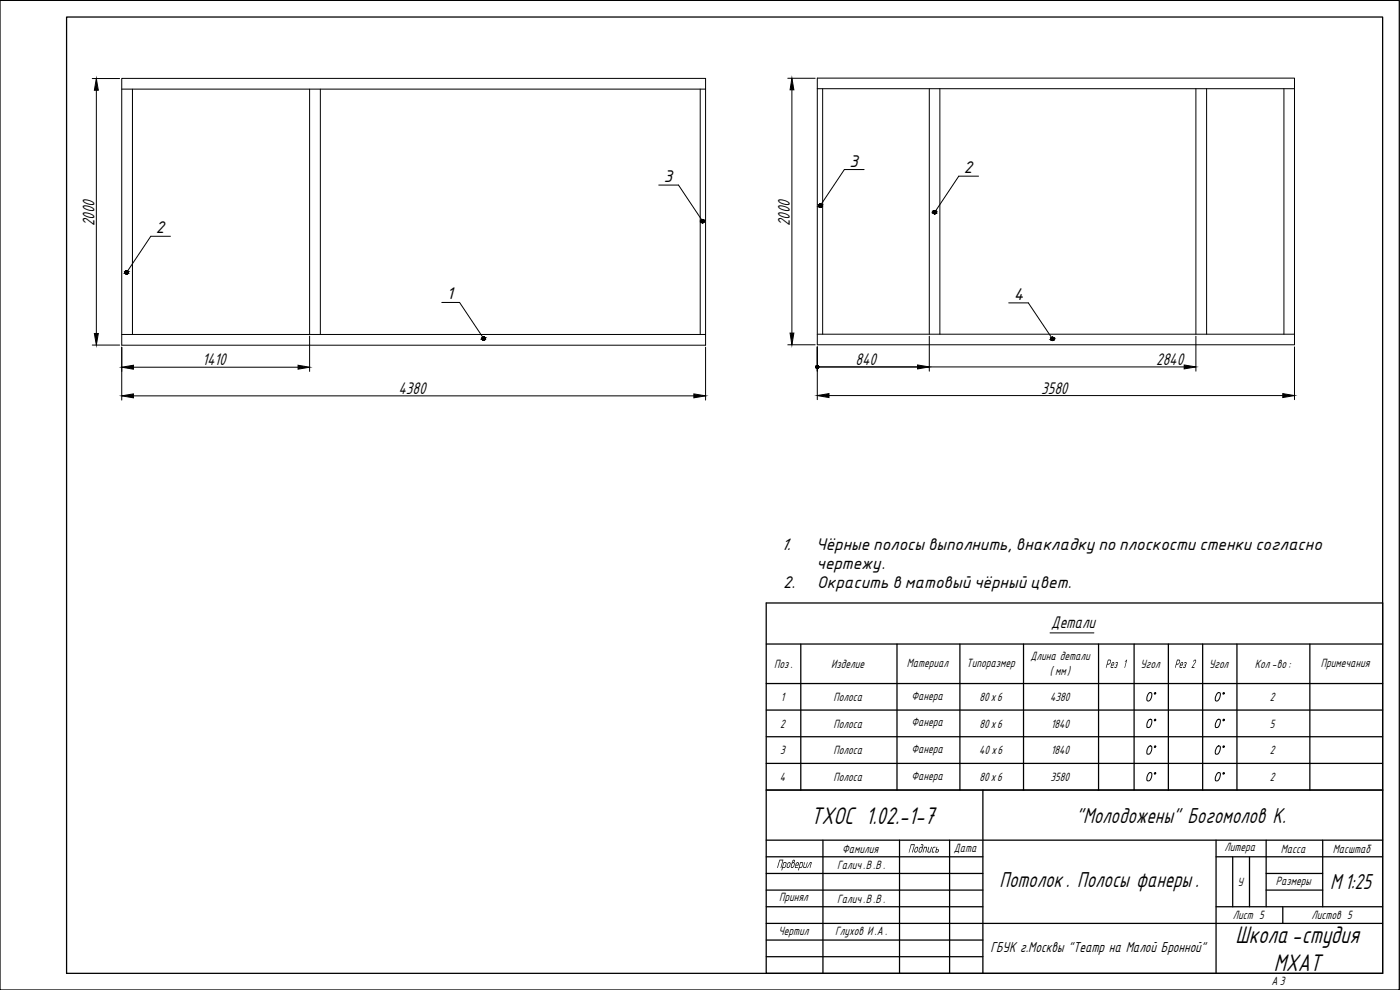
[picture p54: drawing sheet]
<svg xmlns="http://www.w3.org/2000/svg" width="420mm" height="297mm" viewBox="0 0 420 297" stroke-linecap="round" stroke-linejoin="round" font-family="sans-serif">
<defs><g id="words">
<g font-size="8">
<text x="243.3" y="247.1">ТХОС 1.02.-1-7</text>
<text x="370.8" y="282.9">Школа-студия</text>
<text x="382.3" y="291.2">МХАТ</text>
</g>
<g font-size="7.2">
<text x="322.9" y="246.8">&quot;Молодожены&quot; Богомолов К.</text>
<text x="300" y="266.1">Потолок. Полосы фанеры .</text>
<text x="399.2" y="266.8">М1:25</text>
</g>
<g font-size="6.2">
<text x="347.8" y="211.7" transform="rotate(-90 347.8 211.7)">0°</text>
<text x="368.3" y="211.7" transform="rotate(-90 368.3 211.7)">0°</text>
<text x="347.8" y="235.7" transform="rotate(-90 347.8 235.7)">0°</text>
<text x="368.3" y="235.7" transform="rotate(-90 368.3 235.7)">0°</text>
</g>
<g font-size="5.7">
<text x="342.9" y="219.4">0°</text>
<text x="363.4" y="219.4">0°</text>
<text x="342.9" y="227.5">0°</text>
<text x="363.4" y="227.5">0°</text>
</g>
<g font-size="5.6">
<text x="28.3" y="67.9" transform="rotate(-90 28.3 67.9)">2000</text>
<text x="237.1" y="67.8" transform="rotate(-90 237.1 67.8)">2000</text>
<text x="60.7" y="109.6">1410</text>
<text x="256.8" y="109.5">840</text>
<text x="347" y="109.5">2840</text>
<text x="119.6" y="118.2">4380</text>
<text x="312.5" y="118.1">3580</text>
<text x="315.5" y="188.5">Детали</text>
</g>
<g font-size="4.9">
<text x="254.9" y="50">3</text>
<text x="289.3" y="51.9">2</text>
<text x="199.2" y="54.6">3</text>
<text x="46.7" y="70">2</text>
<text x="134.1" y="89.9">1</text>
<text x="304.2" y="89.9">4</text>
<text x="234.3" y="164.9">1.</text>
<text x="244.9" y="164.9">Чёрные полосы выполнить, внакладку по плоскости стенки согласно</text>
<text x="245.1" y="170.7">чертежу.</text>
<text x="235" y="176.5">2.</text>
<text x="245.3" y="176.5">Окрасить в матовый чёрный цвет.</text>
</g>
<text font-size="4.8" x="297.3" y="285.6">ГБУК г.Москвы &quot;Театр на Малой Бронной&quot;</text>
<g font-size="4">
<text x="232.3" y="200.4">Поз.</text>
<text x="249.5" y="200.4">Изделие</text>
<text x="272.1" y="200">Материал</text>
<text x="290.1" y="200">Типоразмер</text>
<text x="309.2" y="198.1">Длина детали</text>
<text x="315.1" y="202.5">( мм)</text>
<text x="331.7" y="200.4">Рез</text>
<text x="336.9" y="200.4">1</text>
<text x="342.3" y="200.4">Угол</text>
<text x="352.4" y="200.4">Рез 2</text>
<text x="362.8" y="200.4">Угол</text>
<text x="376.6" y="200.4">Кол-во:</text>
<text x="396.4" y="200">Примечания</text>
<text x="273.6" y="210">Фанера</text>
<text x="234.3" y="210.3">1</text>
<text x="250.1" y="210.3">Полоса</text>
<text x="293.9" y="210.3">80 х6</text>
<text x="315.2" y="210.3">4380</text>
<text x="381.1" y="210.3">2</text>
<text x="234.1" y="218.3">2</text>
<text x="250.1" y="218.3">Полоса</text>
<text x="273.6" y="218">Фанера</text>
<text x="293.9" y="218.3">80 х6</text>
<text x="315.4" y="218.3">1840</text>
<text x="381.1" y="218.3">5</text>
<text x="234.1" y="226.3">3</text>
<text x="250.1" y="226.3">Полоса</text>
<text x="273.6" y="226">Фанера</text>
<text x="293.8" y="226.3">40 х6</text>
<text x="315.4" y="226.3">1840</text>
<text x="381.1" y="226.3">2</text>
<text x="273.6" y="234">Фанера</text>
<text x="234" y="234.3">4</text>
<text x="250.1" y="234.3">Полоса</text>
<text x="293.9" y="234.3">80 х6</text>
<text x="315.3" y="234.3">3580</text>
<text x="381.1" y="234.3">2</text>
<text x="252.7" y="255.8">Фамилия</text>
<text x="272.5" y="255.8">Подпись</text>
<text x="286.3" y="255.6">Дата</text>
<text x="367.5" y="255.4">Литера</text>
<text x="384.4" y="255.8">Масса</text>
<text x="400" y="255.8">Масштаб</text>
<text x="233" y="260.4">Проверил</text>
<text x="251.2" y="260.8">Галич.В.В.</text>
<text x="371.3" y="265.8">У</text>
<text x="382.9" y="265.5">Размеры</text>
<text x="233.8" y="270.5">Принял</text>
<text x="251.2" y="270.8">Галич.В.В.</text>
<text x="370" y="275.8">Лист 5</text>
<text x="393.6" y="275.8">Листов 5</text>
<text x="233.6" y="280.4">Чертил</text>
<text x="250.6" y="280.4">Глухов И.А.</text>
<text x="381.6" y="295.6">А 3</text>
</g>
</g></defs>
<!-- layer: 0 -->
<g fill="none" stroke="#000" stroke-width=".3">
<path d="M36.5 23.5h175.3v80.1h-175.3zM36.5 26.7h175.3M39.8 26.7v73.7M92.9 26.7v73.7M96.1 26.7v73.7M210.1 26.7v73.7M245.3 23.4h143.2v80h-143.2zM245.3 26.6h143.2M246.9 26.6v73.7M278.9 26.6v73.7M282.1 26.6v73.7M358.9 26.6v73.7"/>
<path d="M362.1 26.6v73.7M385.3 26.6v73.7M36.5 100.4h175.3M245.3 100.3h143.2"/>
</g>
<g fill="none" stroke="#000" stroke-width=".38">
<path d="M0 .1h419.9v296.9h-419.9zM20 5.1h395v286.9h-395zM230 237.1h185v54.9h-185zM295 237.1v54.9M230 252.1h185M230 257.1h65M247 252.1v39.9M270 252.1v39.9M285 252.1v39.9M365 257.1h50M365 252.1v39.9M370 257.1v15"/>
<path d="M375 257.1v15M380 252.1v20M397 252.1v20M230 262.1h65M230 267.1h65M230 272.1h65M230 277.1h185M365 272.1h50M380 262.1h17M380 267.1h17M385 272.1v5M230 282.1h65"/>
<path d="M230 287h65"/>
</g>
<g fill="#000">
<path d="M241.4 258.7l.2 .1-.3 1.3 .5 .1 .6-1.5-.5 1.7-.9-.1zM243 258.8l.6-.1-.4 1.7-.2-.1 .4-1.4h-.2l-1 1.5zM278.6 254.2l.2-.1-.3 1.4 .6 .1 .3-1.4 .3-.1-.6 1.7h-.6l-.2-.2zM280 254.3l.2-.2h.6l-.1 .2-.6 .2-.2 1 .4 .1v.2l-.6-.2z"/>
<path d="M240.1 258.8l.7-.1 .2 .5-.3 1-.8 .2-.4 .8zM240.3 258.9l-.4 1.3 .7-.2 .2-1z"/>
<path d="M281.1 254.1h.2l-.2 .7h.5l.2 .5-.4 .5h-.7zM281.1 255l-.2 .6 .6-.1 .1-.3z"/>
</g>
<g fill="none" stroke="#000" stroke-width=".3">
<path d="M27.7 23.6h8.2M28.9 27.1v73M236.4 23.5h8.2M237.7 27v72.9M27.7 103.5h8.2M36.5 104.2v15.8M40 118.8h168.2M40 110.2h49.5M92.9 100.8v10.6M211.8 104.2v15.8M236.4 103.4h8.2M245.3 104.1v15.8"/>
<path d="M245.3 110.1h110.1M248.8 118.7h136.2M278.9 100.9v10.5M358.9 100.9v10.5M388.5 104.1v15.8"/>
</g>
<path d="M28.9 23.6l.6 3.5h-1.2zM237.7 23.5l.6 3.5h-1.2zM237.1 99.9h1.2l-.6 3.5zM28.3 100.1h1.2l-.6 3.4zM36.5 118.8l3.5-.6v1.2zM36.5 110.2l3.5-.6v1.2zM89.5 109.6l3.4 .6-3.4 .6zM208.2 118.2l3.6 .6-3.6 .6zM245.3 118.7l3.5-.6v1.2zM275.4 109.5l3.5 .6-3.5 .6zM355.4 109.5l3.5 .6-3.5 .6zM385 118.1l3.5 .6-3.5 .6z" fill="#000" stroke="#000" stroke-width=".3"/>
<!-- layer: 0 -->
<g fill="#000" stroke="#000" stroke-width=".3">
<path d="M244.9 110.1v.2l.4-.2zM244.9 110.3l.4-.2-.2 .4zM245.3 110.1l-.2 .4h.2z"/>
<path d="M244.9 110.1v.2l.4-.2zM244.9 110.3l.4-.2-.2 .4zM245.3 110.1l-.2 .4h.2z"/>
<path d="M245.3 110.1v.4h.2zM245.3 110.1l.4 .2-.2 .2zM245.3 110.1l.4 .2v-.2z"/>
<path d="M245.1 109.7l.2 .4v-.4zM245.1 109.7l.2 .4-.4-.2zM244.9 109.9v.2h.4z"/>
<path d="M245.3 110.1v.4h.2zM245.3 110.1l.4 .2-.2 .2zM245.3 110.1l.4 .2v-.2z"/>
<path d="M245.1 109.7l.2 .4v-.4zM245.1 109.7l.2 .4-.4-.2zM244.9 109.9v.2h.4z"/>
<path d="M245.3 110.1h.4v-.2zM245.5 109.7l.2 .2-.4 .2zM245.3 109.7v.4l.2-.4z"/>
<path d="M245.3 110.1h.4v-.2zM245.5 109.7l.2 .2-.4 .2zM245.3 109.7v.4l.2-.4z"/>
</g>
<path d="M197.7 55.5h5.9l7.3 10.9M259.3 50.9h-5.9l-7.2 10.8M293.7 52.9h-6l-7.2 10.8M51.1 70.9h-5.8l-7.3 10.8M210.4 66.4l.5-.5 .4 .5-.4 .4zM246.2 61.2l.5 .5-.5 .5-.5-.5zM280 63.7l.5-.6 .5 .6-.5 .5zM37.5 81.7l.5-.5 .5 .5-.5 .5zM132.6 90.7h5.3l7.3 10.9M302.7 90.9h5.9l7.2 10.8M144.7 101.6l.5-.5 .5 .5-.5 .5zM315.8 101.2l.6 .5-.6 .5-.4-.5z" fill="none" stroke="#000" stroke-width=".3"/>
<g fill="#000" stroke="#000" stroke-width=".3">
<path d="M210.7 66.8h.3zM210.7 65.9h.2zM246 62.2h.3zM246.1 61.2h.2zM280.3 64.1h.4zM280.4 63.2h.2zM37.8 82.2h.4zM37.9 81.2h.2zM145 102.1h.3zM145.1 101.1h.1zM315.7 102.1h.3zM315.8 101.2h.1z"/>
<path d="M210.7 66.8h.2zM210.7 66.8h.2z"/>
<path d="M210.7 65.9h.3zM210.7 65.9h.3z"/>
<path d="M210.7 65.9h.4zM210.7 65.9h.4z"/>
<path d="M210.6 65.9h.6zM210.5 65.9h.7z"/>
<path d="M210.6 66.8h.5zM210.6 66.8h.4z"/>
<path d="M210.5 65.9l.7 .1zM210.5 65.9l.7 .1z"/>
<path d="M210.5 66.7h.7zM210.5 66.7l.6 .1z"/>
<path d="M210.4 66l.9 .1zM210.4 66l.9 .1z"/>
<path d="M210.4 66.7h.8zM210.4 66.7h.8z"/>
<path d="M210.4 66.1l.9 .1zM210.4 66.1l.9 .1z"/>
<path d="M210.4 66.6h.9zM210.4 66.6l.8 .1z"/>
<path d="M210.4 66.2h.9zM210.4 66.2h.9z"/>
<path d="M210.4 66.2l.9 .2zM210.4 66.2l.9 .2z"/>
<path d="M210.4 66.4h.9zM210.4 66.4h.9z"/>
<path d="M210.4 66.4l.9 .1zM210.4 66.4l.9 .1z"/>
<path d="M210.4 66.5h.9zM210.4 66.5l.9 .1z"/>
<path d="M246 62.2h.3zM246.1 62.2h.2z"/>
<path d="M246.1 61.2h.2zM246 61.2h.3z"/>
<path d="M246 61.2l.4 .1zM245.9 61.3h.5z"/>
<path d="M245.9 61.3h.6zM245.9 61.3h.6z"/>
<path d="M245.9 62.1h.5zM245.9 62.1l.4 .1z"/>
<path d="M245.9 61.3l.6 .1zM245.8 61.4h.7z"/>
<path d="M245.9 62.1h.6zM245.9 62.1h.5z"/>
<path d="M245.8 61.4l.8 .1zM245.8 61.4l.8 .1z"/>
<path d="M245.8 62h.7zM245.8 62l.7 .1z"/>
<path d="M245.7 61.5h.9zM245.7 61.5h.9z"/>
<path d="M245.7 61.5l1 .1zM245.7 61.5l1 .1z"/>
<path d="M245.7 61.9l.9 .1zM245.7 61.9l.9 .1z"/>
<path d="M245.7 62h.9zM245.7 62h.8z"/>
<path d="M245.7 61.6l1 .1zM245.7 61.6l1 .1z"/>
<path d="M245.7 61.7l1 .1zM245.7 61.7l1 .1z"/>
<path d="M245.7 61.8h1zM245.7 61.8l.9 .1z"/>
<path d="M280.3 64.1l.3 .1zM280.4 64.2h.2z"/>
<path d="M280.4 63.2h.3zM280.3 63.2h.4z"/>
<path d="M280.3 63.2h.5zM280.3 63.2h.5z"/>
<path d="M280.3 63.2l.5 .1zM280.2 63.3h.6z"/>
<path d="M280.3 64.1h.5zM280.3 64.1h.4z"/>
<path d="M280.2 63.3l.7 .1zM280.2 63.3l.7 .1z"/>
<path d="M280.2 64h.6zM280.2 64l.6 .1z"/>
<path d="M280.1 63.4h.9zM280.1 63.4h.9z"/>
<path d="M280.1 64h.8zM280.1 64h.7z"/>
<path d="M280.1 63.4l.9 .1zM280.1 63.4l.9 .1z"/>
<path d="M280.1 63.9h.9zM280.1 63.9l.8 .1z"/>
<path d="M280 63.5l1 .1zM280 63.5l1 .1z"/>
<path d="M280 63.6l1 .1zM280 63.6l1 .1z"/>
<path d="M280 63.7h1zM280 63.7h1z"/>
<path d="M280 63.7l1 .1zM280 63.7l1 .1z"/>
<path d="M280 63.8h1zM280 63.8l1 .1z"/>
<path d="M37.8 82.2h.3zM37.9 82.2h.2z"/>
<path d="M37.9 81.2l.3 .1zM37.8 81.3h.4z"/>
<path d="M37.8 81.3h.5zM37.8 81.3h.5z"/>
<path d="M37.8 81.3l.5 .1zM37.7 81.4h.6z"/>
<path d="M37.8 82.2h.5zM37.8 82.2h.4z"/>
<path d="M37.7 81.4h.7zM37.7 81.4h.7z"/>
<path d="M37.7 82.1h.6zM37.7 82.1l.6 .1z"/>
<path d="M37.6 81.4l.8 .1zM37.6 81.4l.8 .1z"/>
<path d="M37.6 82.1h.8zM37.6 82.1h.7z"/>
<path d="M37.6 81.5l.9 .1zM37.6 81.5l.9 .1z"/>
<path d="M37.6 82h.8zM37.6 82l.8 .1z"/>
<path d="M37.5 81.6h1zM37.5 81.6h1z"/>
<path d="M37.5 81.9h1zM37.5 81.9l.9 .1z"/>
<path d="M37.5 81.6l1 .1zM37.5 81.6l1 .1z"/>
<path d="M37.5 81.7l1 .1zM37.5 81.7l1 .1z"/>
<path d="M37.5 81.8h1zM37.5 81.8l1 .1z"/>
<path d="M145 102.1h.2zM145.1 102.1h.1z"/>
<path d="M145.1 101.1h.2zM145 101.1h.3z"/>
<path d="M145 101.1h.4zM144.9 101.1h.5z"/>
<path d="M144.9 101.1l.6 .1zM144.9 101.1l.6 .1z"/>
<path d="M144.9 102h.5zM144.9 102l.4 .1z"/>
<path d="M144.8 101.2h.7zM144.8 101.2h.7z"/>
<path d="M144.8 102h.7zM144.8 102h.6z"/>
<path d="M144.8 101.2l.8 .1zM144.8 101.2l.8 .1z"/>
<path d="M144.8 101.9h.7zM144.8 101.9l.7 .1z"/>
<path d="M144.7 101.3l.9 .1zM144.7 101.3l.9 .1z"/>
<path d="M144.7 101.8h.9zM144.7 101.8l.8 .1z"/>
<path d="M144.7 101.4l.9 .1zM144.7 101.4l.9 .1z"/>
<path d="M144.7 101.5l1 .1zM144.7 101.5l1 .1z"/>
<path d="M144.7 101.7l.9 .1zM144.7 101.7l.9 .1z"/>
<path d="M144.7 101.8h.9zM144.7 101.8h.9z"/>
<path d="M144.7 101.6h1zM144.7 101.6l.9 .1z"/>
<path d="M315.7 102.1l.2 .1zM315.8 102.2h.1z"/>
<path d="M315.8 101.2h.2zM315.7 101.2h.3z"/>
<path d="M315.7 101.2h.4zM315.6 101.2h.5z"/>
<path d="M315.6 101.2l.6 .1zM315.6 101.2l.6 .1z"/>
<path d="M315.6 102.1h.5zM315.6 102.1h.4z"/>
<path d="M315.6 101.3l.6 .1zM315.6 101.3l.6 .1z"/>
<path d="M315.6 102.1h.6zM315.6 102.1h.5z"/>
<path d="M315.5 101.4h.8zM315.5 101.4h.8z"/>
<path d="M315.5 102h.7zM315.5 102l.7 .1z"/>
<path d="M315.4 101.4l.9 .1zM315.4 101.4l.9 .1z"/>
<path d="M315.4 101.5l1 .1zM315.4 101.5l1 .1z"/>
<path d="M315.4 101.8l.9 .1zM315.4 101.8l.9 .1z"/>
<path d="M315.4 101.9h.9zM315.4 101.9l.8 .1z"/>
<path d="M315.4 101.6l1 .1zM315.4 101.6l1 .1z"/>
<path d="M315.4 101.7l1 .1zM315.4 101.7l1 .1z"/>
<path d="M315.4 101.8h1zM315.4 101.8h.9z"/>
</g>
<path d="M315.1 189.9h13.2" fill="none" stroke="#000" stroke-width=".3"/>
<g fill="none" stroke="#000" stroke-width=".38">
<path d="M230 180.9h185v56.2h-185zM230 193.2h185M240.3 193.2v43.9M269.2 193.2v43.9M288.1 193.2v43.9M307.2 193.2v43.9M329.7 193.2v43.9M340.4 193.2v43.9M350.6 193.2v43.9M360.9 193.2v43.9M371.2 193.2v43.9M393.1 193.2v43.9"/>
<path d="M230 205.1h185M230 213h185M230 221.1h185M230 229.1h185"/>
</g>
<use href="#words"/>
</svg>
